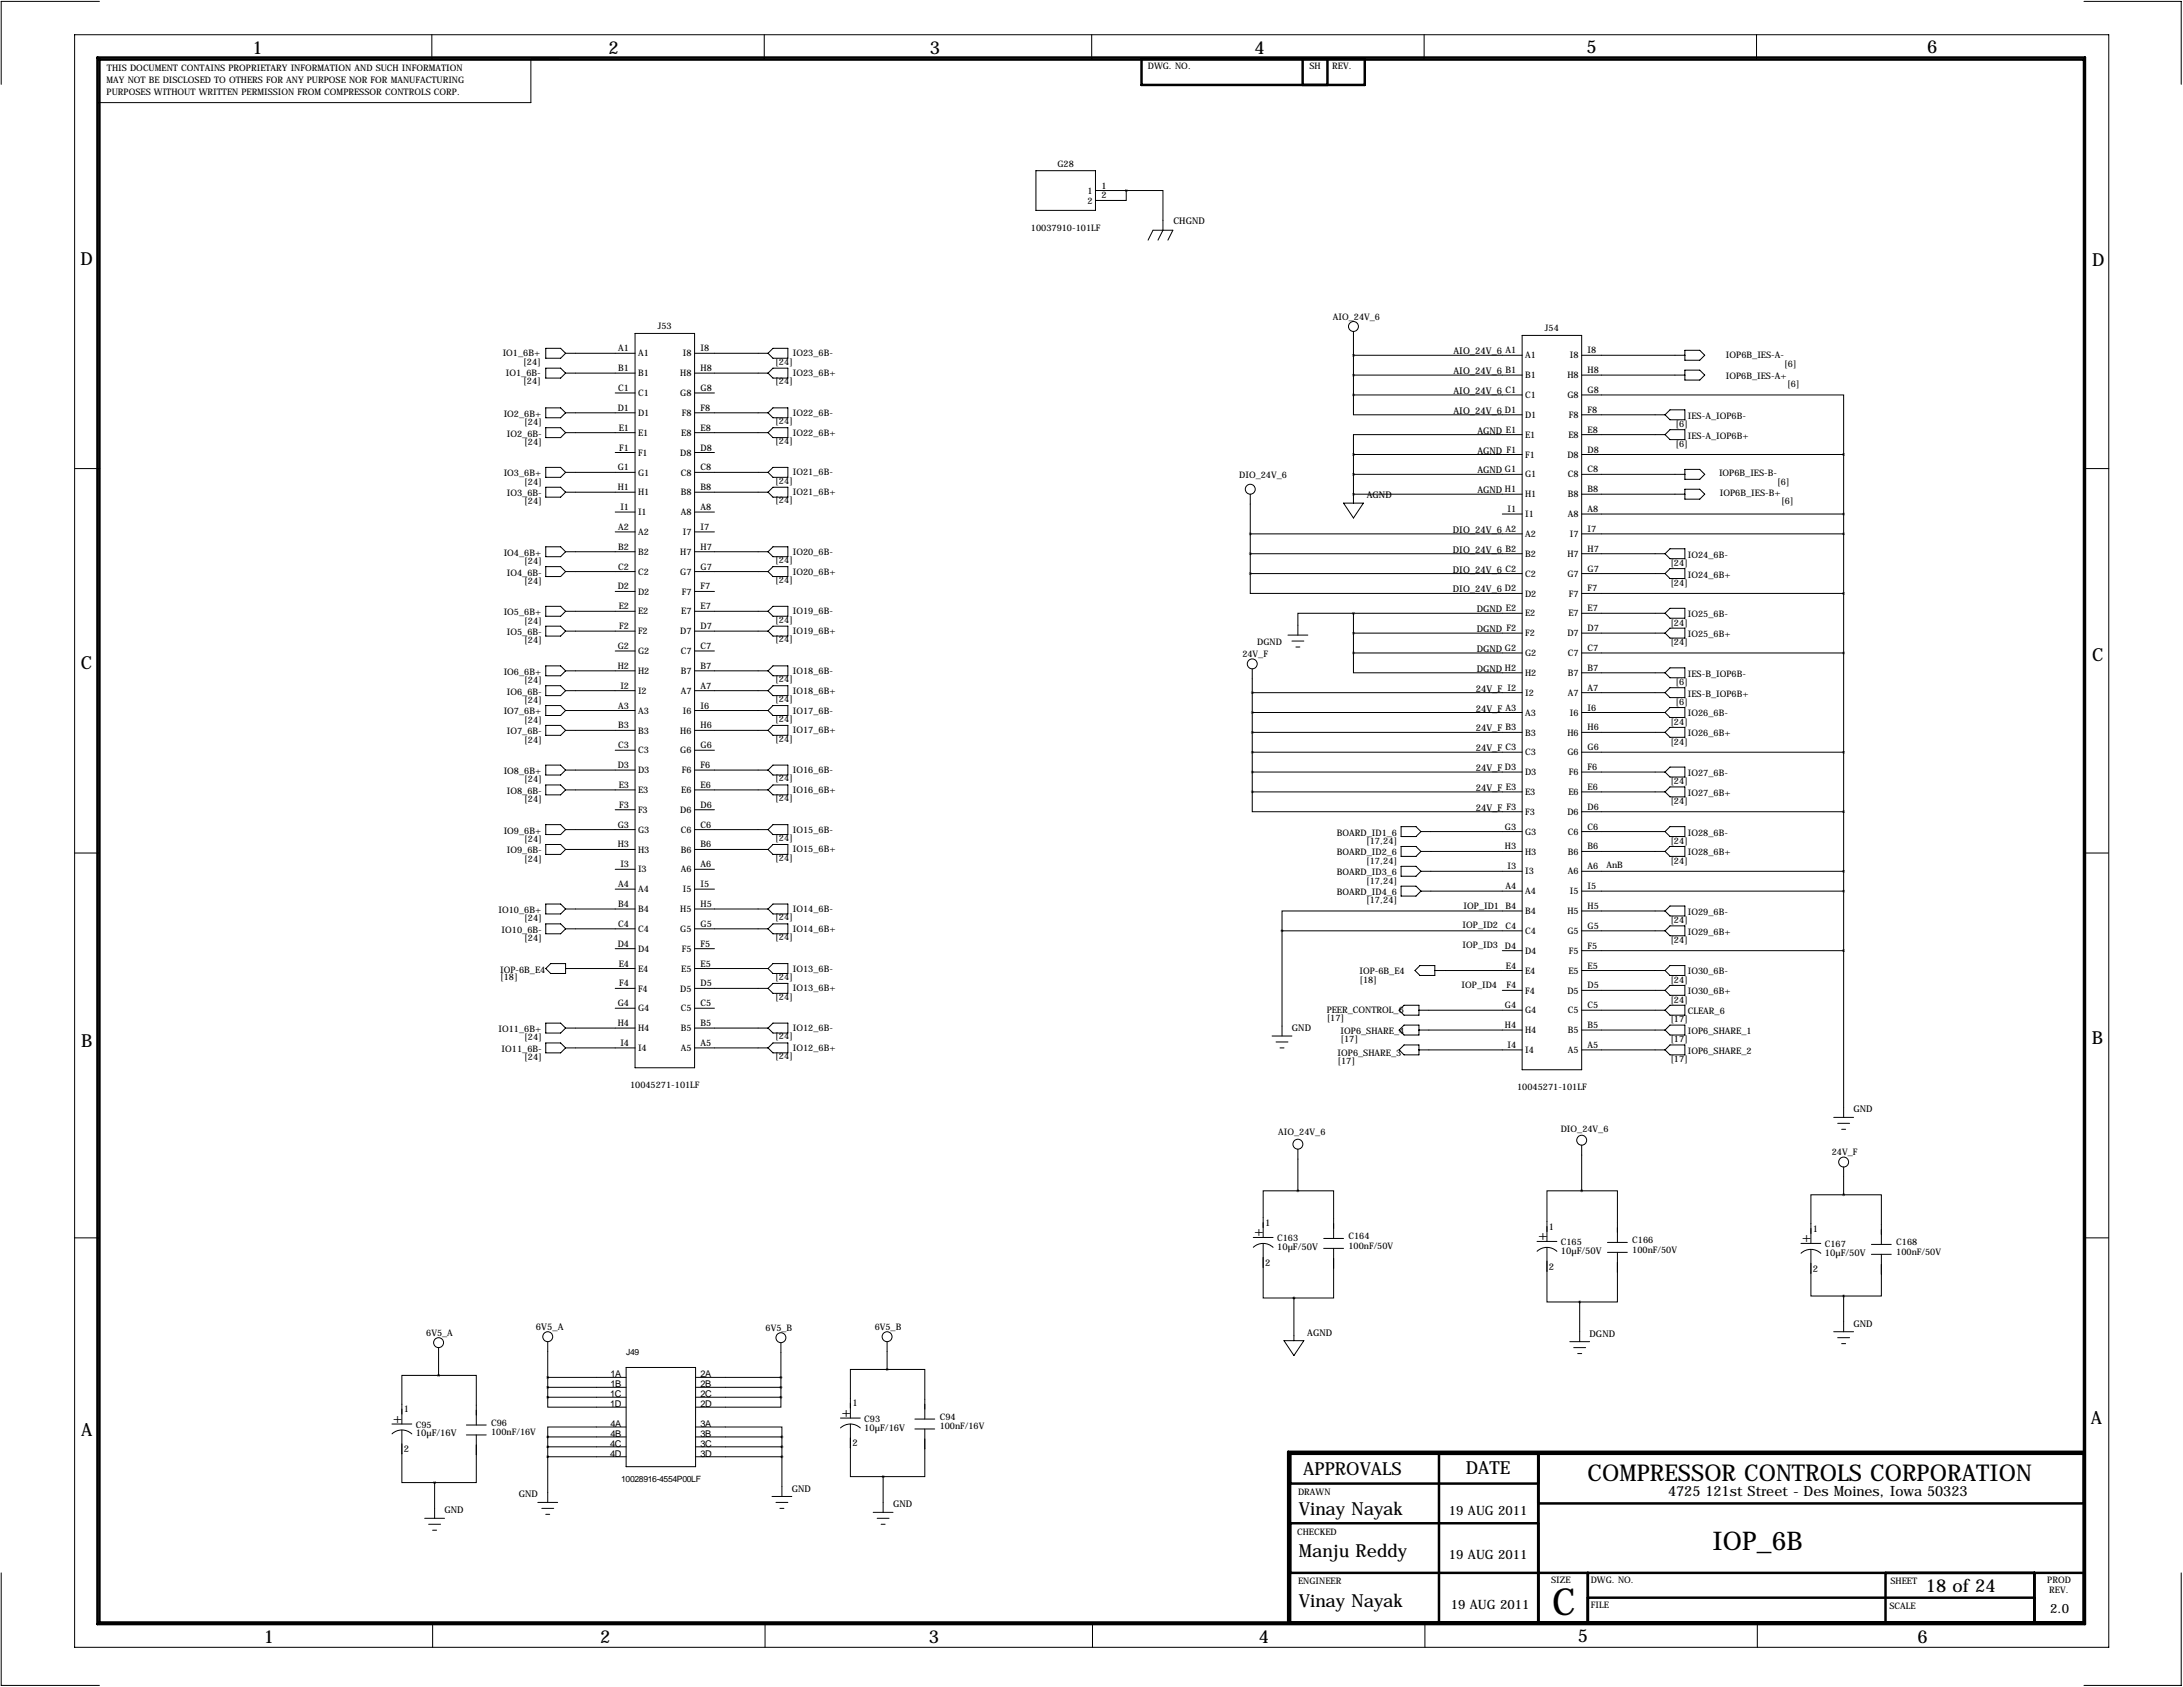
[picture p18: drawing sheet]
<svg xmlns="http://www.w3.org/2000/svg" width="559mm" height="432mm" viewBox="0 0 559 432" stroke-linecap="round" stroke-linejoin="round" font-family="sans-serif">
<defs><g id="words">
<text font-size="9.6" x="397.3" y="413.5">C</text>
<text font-size="6.6" x="438.4" y="396.7">IOP_6B</text>
<text font-size="5.9" x="406.4" y="379">COMPRESSOR CONTROLS CORPORATION</text>
<g font-size="4.6">
<text x="64.6" y="13.7">1</text>
<text x="155.8" y="13.7">2</text>
<text x="238" y="13.7">3</text>
<text x="321.1" y="13.7">4</text>
<text x="406.1" y="13.5">5</text>
<text x="493.3" y="13.5">6</text>
<text x="20.6" y="67.9">D</text>
<text x="535.6" y="68.1">D</text>
<text x="20.7" y="171.1">C</text>
<text x="535.5" y="169.2">C</text>
<text x="20.8" y="268.1">B</text>
<text x="535.4" y="267.2">B</text>
<text x="535.2" y="364.5">A</text>
<text x="20.8" y="367.5">A</text>
<text x="333.6" y="377.4">APPROVALS</text>
<text x="375.2" y="377.2">DATE</text>
<text x="332.5" y="387.9">Vinay Nayak</text>
<text x="332.5" y="398.5">Manju Reddy</text>
<text x="493" y="407.4">18 of 24</text>
<text x="332.5" y="411.2">Vinay Nayak</text>
<text x="67.5" y="420.6">1</text>
<text x="153.6" y="420.6">2</text>
<text x="237.8" y="420.6">3</text>
<text x="322.2" y="420.5">4</text>
<text x="403.9" y="420.4">5</text>
<text x="490.9" y="420.6">6</text>
</g>
<g font-size="3.6">
<text x="321.1" y="316.5">+</text>
<text x="393.7" y="317.5">+</text>
<text x="461.3" y="318">+</text>
<text x="100.6" y="364.2">+</text>
<text x="215.4" y="362.7">+</text>
<text x="427" y="383">4725 121st Street - Des Moines, Iowa 50323</text>
</g>
<g font-size="3.3">
<text x="370.8" y="387.9">19 AUG 2011</text>
<text x="370.8" y="399">19 AUG 2011</text>
<text x="371.3" y="411.7">19 AUG 2011</text>
<text x="524.8" y="412.7">2.0</text>
</g>
<g font-size="2.4">
<text x="300.4" y="57.4">CHGND</text>
<text x="372.1" y="90.7">AIO_24V_6 A1</text>
<text x="372.1" y="95.8">AIO_24V_6 B1</text>
<text x="372.1" y="100.8">AIO_24V_6 C1</text>
<text x="372.1" y="105.9">AIO_24V_6 D1</text>
<text x="378.2" y="111">AGND E1</text>
<text x="378.2" y="116.1">AGND F1</text>
<text x="378.2" y="121.2">AGND G1</text>
<text x="349.9" y="127.5">AGND</text>
<text x="378.2" y="126.2">AGND H1</text>
<text x="371.9" y="136.4">DIO_24V_6 A2</text>
<text x="371.9" y="141.5">DIO_24V_6 B2</text>
<text x="371.9" y="146.6">DIO_24V_6 C2</text>
<text x="371.9" y="151.6">DIO_24V_6 D2</text>
<text x="378" y="161.8">DGND F2</text>
<text x="378" y="156.7">DGND E2</text>
<text x="378" y="166.9">DGND G2</text>
<text x="378" y="172">DGND H2</text>
<text x="377.8" y="177">24V_F I2</text>
<text x="377.8" y="182.1">24V_F A3</text>
<text x="377.8" y="187.2">24V_F B3</text>
<text x="377.8" y="192.3">24V_F C3</text>
<text x="377.8" y="197.4">24V_F D3</text>
<text x="377.8" y="202.4">24V_F E3</text>
<text x="377.8" y="207.5">24V_F F3</text>
<text x="330.7" y="263.9">GND</text>
<text x="474.5" y="284.7">GND</text>
<text x="323.8" y="313.7">1</text>
<text x="396.5" y="314.7">1</text>
<text x="464.1" y="315.2">1</text>
<text x="323.8" y="324">2</text>
<text x="326.9" y="319.9">10µF/50V</text>
<text x="399.5" y="320.9">10µF/50V</text>
<text x="467.1" y="321.4">10µF/50V</text>
<text x="396.5" y="325">2</text>
<text x="464.1" y="325.5">2</text>
<text x="137.2" y="340.4">6V5_A</text>
<text x="334.6" y="341.9">AGND</text>
<text x="474.5" y="339.6">GND</text>
<text x="406.9" y="342.1">DGND</text>
<text x="156.3" y="352.6">1A</text>
<text x="179.3" y="352.6">2A</text>
<text x="156.1" y="357.6">1C</text>
<text x="156.3" y="355.1">1B</text>
<text x="179.3" y="355.1">2B</text>
<text x="179.3" y="357.6">2C</text>
<text x="218.2" y="359.9">1</text>
<text x="103.4" y="361.4">1</text>
<text x="156.1" y="360.2">1D</text>
<text x="156.3" y="365.3">4A</text>
<text x="179.3" y="360.2">2D</text>
<text x="179.3" y="365.3">3A</text>
<text x="103.4" y="371.7">2</text>
<text x="106.4" y="367.7">10µF/16V</text>
<text x="156.1" y="370.3">4C</text>
<text x="156.3" y="367.8">4B</text>
<text x="179.3" y="367.8">3B</text>
<text x="179.3" y="370.3">3C</text>
<text x="218.2" y="370.2">2</text>
<text x="221.2" y="366.2">10µF/16V</text>
<text x="156.1" y="372.9">4D</text>
<text x="179.3" y="372.9">3D</text>
<text x="132.8" y="383.3">GND</text>
<text x="202.7" y="381.8">GND</text>
<text x="113.8" y="387.3">GND</text>
<text x="228.6" y="385.8">GND</text>
</g>
<g font-size="2.3">
<text x="293.8" y="17.6">DWG. NO.</text>
<text x="335.2" y="17.7">SH</text>
<text x="341" y="17.7">REV.</text>
<text x="27.3" y="21.1">MAY NOT BE DISCLOSED TO OTHERS FOR ANY PURPOSE NOR FOR MANUFACTURING</text>
<text x="27.4" y="18.3">THIS DOCUMENT CONTAINS PROPRIETARY INFORMATION AND SUCH INFORMATION</text>
<text x="27.3" y="24.2">PURPOSES WITHOUT WRITTEN PERMISSION FROM COMPRESSOR CONTROLS CORP.</text>
<text x="270.7" y="42.7">G28</text>
<text x="278.3" y="49.6">1</text>
<text x="278.3" y="52.1">2</text>
<text x="281.9" y="48.3">1</text>
<text x="281.9" y="50.8">2</text>
<text x="263.9" y="59">10037910-101LF</text>
<text x="341.2" y="81.8">AIO_24V_6</text>
<text x="158.3" y="89.9">A1</text>
<text x="168.4" y="84.3">J53</text>
<text x="179.3" y="89.9">I8</text>
<text x="395.5" y="84.8">J54</text>
<text x="128.7" y="91.2">IO1_6B+</text>
<text x="134" y="93.3">[24]</text>
<text x="158.3" y="95">B1</text>
<text x="163.3" y="91.2">A1</text>
<text x="174.8" y="91.2">I8</text>
<text x="179.3" y="95">H8</text>
<text x="198.5" y="93.3">[24]</text>
<text x="202.9" y="91.2">IO23_6B-</text>
<text x="390.4" y="91.7">A1</text>
<text x="401.9" y="91.7">I8</text>
<text x="406.4" y="90.4">I8</text>
<text x="406.4" y="95.5">H8</text>
<text x="441.8" y="91.7">IOP6B_IES-A-</text>
<text x="456.7" y="93.8">[6]</text>
<text x="129.5" y="96.3">IO1_6B-</text>
<text x="134" y="98.4">[24]</text>
<text x="158.3" y="100.1">C1</text>
<text x="163.3" y="96.3">B1</text>
<text x="163.3" y="101.4">C1</text>
<text x="174.1" y="96.3">H8</text>
<text x="174.1" y="101.4">G8</text>
<text x="179.3" y="100.1">G8</text>
<text x="198.5" y="98.4">[24]</text>
<text x="202.9" y="96.3">IO23_6B+</text>
<text x="390.4" y="96.8">B1</text>
<text x="390.4" y="101.9">C1</text>
<text x="401.2" y="96.8">H8</text>
<text x="401.2" y="101.9">G8</text>
<text x="406.4" y="100.6">G8</text>
<text x="441.8" y="97">IOP6B_IES-A+</text>
<text x="457.5" y="99.1">[6]</text>
<text x="128.9" y="106.7">IO2_6B+</text>
<text x="158.1" y="105.2">D1</text>
<text x="163.3" y="106.5">D1</text>
<text x="174.5" y="106.5">F8</text>
<text x="179.3" y="105.2">F8</text>
<text x="202.9" y="106.4">IO22_6B-</text>
<text x="390.4" y="107">D1</text>
<text x="401.6" y="107">F8</text>
<text x="406.4" y="105.7">F8</text>
<text x="432.1" y="107.2">IES-A_IOP6B-</text>
<text x="129.7" y="111.8">IO2_6B-</text>
<text x="134.2" y="108.8">[24]</text>
<text x="134.2" y="113.9">[24]</text>
<text x="158.4" y="110.2">E1</text>
<text x="163.3" y="111.6">E1</text>
<text x="174.4" y="111.6">E8</text>
<text x="179.3" y="110.2">E8</text>
<text x="198.5" y="113.6">[24]</text>
<text x="198.5" y="108.5">[24]</text>
<text x="202.9" y="111.5">IO22_6B+</text>
<text x="390.4" y="112.1">E1</text>
<text x="401.5" y="112.1">E8</text>
<text x="406.4" y="110.7">E8</text>
<text x="428.9" y="109.3">[6]</text>
<text x="432.1" y="112.3">IES-A_IOP6B+</text>
<text x="158.5" y="115.3">F1</text>
<text x="163.3" y="116.6">F1</text>
<text x="174.1" y="116.6">D8</text>
<text x="179.3" y="115.3">D8</text>
<text x="390.4" y="117.1">F1</text>
<text x="401.2" y="117.1">D8</text>
<text x="406.4" y="115.8">D8</text>
<text x="428.9" y="114.4">[6]</text>
<text x="128.9" y="121.9">IO3_6B+</text>
<text x="134.2" y="124">[24]</text>
<text x="158.1" y="120.4">G1</text>
<text x="158.1" y="125.5">H1</text>
<text x="163.3" y="121.7">G1</text>
<text x="174.3" y="121.7">C8</text>
<text x="179.3" y="120.4">C8</text>
<text x="179.3" y="125.5">B8</text>
<text x="198.5" y="123.8">[24]</text>
<text x="202.9" y="121.7">IO21_6B-</text>
<text x="317.2" y="122.4">DIO_24V_6</text>
<text x="390.4" y="122.2">G1</text>
<text x="401.3" y="122.2">C8</text>
<text x="406.4" y="120.9">C8</text>
<text x="406.4" y="126">B8</text>
<text x="440" y="121.9">IOP6B_IES-B-</text>
<text x="454.9" y="124">[6]</text>
<text x="129.7" y="127">IO3_6B-</text>
<text x="134.2" y="129.1">[24]</text>
<text x="158.8" y="130.6">I1</text>
<text x="163.3" y="126.8">H1</text>
<text x="163.3" y="131.9">I1</text>
<text x="174.3" y="126.8">B8</text>
<text x="174.3" y="131.9">A8</text>
<text x="179.3" y="130.6">A8</text>
<text x="198.5" y="128.9">[24]</text>
<text x="202.9" y="126.7">IO21_6B+</text>
<text x="385.9" y="131.1">I1</text>
<text x="390.4" y="127.3">H1</text>
<text x="401.3" y="127.3">B8</text>
<text x="406.4" y="131.1">A8</text>
<text x="440.3" y="127">IOP6B_IES-B+</text>
<text x="455.9" y="129.1">[6]</text>
<text x="158.3" y="135.6">A2</text>
<text x="163.3" y="137">A2</text>
<text x="174.8" y="137">I7</text>
<text x="179.3" y="135.6">I7</text>
<text x="390.4" y="132.4">I1</text>
<text x="390.4" y="137.5">A2</text>
<text x="401.3" y="132.4">A8</text>
<text x="401.9" y="137.5">I7</text>
<text x="406.4" y="136.1">I7</text>
<text x="128.9" y="142.2">IO4_6B+</text>
<text x="158.3" y="140.7">B2</text>
<text x="163.3" y="142">B2</text>
<text x="174.1" y="142">H7</text>
<text x="179.3" y="140.7">H7</text>
<text x="202.9" y="142">IO20_6B-</text>
<text x="390.4" y="142.5">B2</text>
<text x="401.2" y="142.5">H7</text>
<text x="406.4" y="141.2">H7</text>
<text x="432.1" y="142.7">IO24_6B-</text>
<text x="129.7" y="147.3">IO4_6B-</text>
<text x="134.2" y="144.4">[24]</text>
<text x="134.2" y="149.4">[24]</text>
<text x="158.3" y="145.8">C2</text>
<text x="163.3" y="147.1">C2</text>
<text x="174.1" y="147.1">G7</text>
<text x="179.3" y="145.8">G7</text>
<text x="198.5" y="149.2">[24]</text>
<text x="198.5" y="144.1">[24]</text>
<text x="202.9" y="147.1">IO20_6B+</text>
<text x="390.4" y="147.6">C2</text>
<text x="401.2" y="147.6">G7</text>
<text x="406.4" y="146.3">G7</text>
<text x="427.6" y="144.9">[24]</text>
<text x="427.6" y="149.9">[24]</text>
<text x="432.1" y="147.8">IO24_6B+</text>
<text x="158.1" y="150.9">D2</text>
<text x="158.4" y="156">E2</text>
<text x="163.3" y="152.2">D2</text>
<text x="174.5" y="152.2">F7</text>
<text x="179.3" y="150.9">F7</text>
<text x="179.3" y="156">E7</text>
<text x="390.4" y="152.7">D2</text>
<text x="401.6" y="152.7">F7</text>
<text x="406.4" y="151.4">F7</text>
<text x="128.9" y="157.5">IO5_6B+</text>
<text x="134.2" y="159.6">[24]</text>
<text x="158.5" y="161">F2</text>
<text x="163.3" y="157.3">E2</text>
<text x="174.4" y="157.3">E7</text>
<text x="179.3" y="161">D7</text>
<text x="198.5" y="159.3">[24]</text>
<text x="202.9" y="157.2">IO19_6B-</text>
<text x="390.4" y="157.8">E2</text>
<text x="401.5" y="157.8">E7</text>
<text x="406.4" y="156.5">E7</text>
<text x="406.4" y="161.5">D7</text>
<text x="427.6" y="160.1">[24]</text>
<text x="432.1" y="158">IO25_6B-</text>
<text x="129.7" y="162.6">IO5_6B-</text>
<text x="134.2" y="164.7">[24]</text>
<text x="158.1" y="166.1">G2</text>
<text x="163.3" y="162.4">F2</text>
<text x="163.3" y="167.4">G2</text>
<text x="174.1" y="162.4">D7</text>
<text x="174.3" y="167.4">C7</text>
<text x="179.3" y="166.1">C7</text>
<text x="198.5" y="164.4">[24]</text>
<text x="202.9" y="162.3">IO19_6B+</text>
<text x="321.8" y="165.1">DGND</text>
<text x="390.4" y="162.9">F2</text>
<text x="390.4" y="167.9">G2</text>
<text x="401.2" y="162.9">D7</text>
<text x="401.3" y="167.9">C7</text>
<text x="406.4" y="166.6">C7</text>
<text x="427.6" y="165.2">[24]</text>
<text x="432.1" y="163.1">IO25_6B+</text>
<text x="128.9" y="172.7">IO6_6B+</text>
<text x="158.1" y="171.2">H2</text>
<text x="163.3" y="172.5">H2</text>
<text x="174.3" y="172.5">B7</text>
<text x="179.3" y="171.2">B7</text>
<text x="202.9" y="172.5">IO18_6B-</text>
<text x="318" y="168.1">24V_F</text>
<text x="390.4" y="173">H2</text>
<text x="401.3" y="173">B7</text>
<text x="406.4" y="171.7">B7</text>
<text x="432.1" y="173.2">IES-B_IOP6B-</text>
<text x="129.7" y="177.8">IO6_6B-</text>
<text x="134.2" y="174.8">[24]</text>
<text x="134.2" y="179.9">[24]</text>
<text x="158.8" y="176.3">I2</text>
<text x="163.3" y="177.6">I2</text>
<text x="174.3" y="177.6">A7</text>
<text x="179.3" y="176.3">A7</text>
<text x="198.5" y="179.7">[24]</text>
<text x="198.5" y="174.6">[24]</text>
<text x="202.9" y="177.5">IO18_6B+</text>
<text x="390.4" y="178.1">I2</text>
<text x="401.3" y="178.1">A7</text>
<text x="406.4" y="176.8">A7</text>
<text x="428.9" y="175.3">[6]</text>
<text x="432.1" y="178.3">IES-B_IOP6B+</text>
<text x="128.9" y="182.9">IO7_6B+</text>
<text x="134.2" y="185">[24]</text>
<text x="158.3" y="181.4">A3</text>
<text x="163.3" y="182.7">A3</text>
<text x="174.8" y="182.7">I6</text>
<text x="179.3" y="181.4">I6</text>
<text x="198.5" y="184.7">[24]</text>
<text x="202.9" y="182.6">IO17_6B-</text>
<text x="390.4" y="183.2">A3</text>
<text x="401.9" y="183.2">I6</text>
<text x="406.4" y="181.9">I6</text>
<text x="427.6" y="185.5">[24]</text>
<text x="428.9" y="180.4">[6]</text>
<text x="432.1" y="183.4">IO26_6B-</text>
<text x="129.7" y="188">IO7_6B-</text>
<text x="134.2" y="190.1">[24]</text>
<text x="158.3" y="186.4">B3</text>
<text x="158.3" y="191.5">C3</text>
<text x="163.3" y="187.8">B3</text>
<text x="174.1" y="187.8">H6</text>
<text x="179.3" y="186.4">H6</text>
<text x="179.3" y="191.5">G6</text>
<text x="198.5" y="189.8">[24]</text>
<text x="202.9" y="187.7">IO17_6B+</text>
<text x="390.4" y="188.3">B3</text>
<text x="401.2" y="188.3">H6</text>
<text x="406.4" y="186.9">H6</text>
<text x="427.6" y="190.6">[24]</text>
<text x="432.1" y="188.5">IO26_6B+</text>
<text x="158.1" y="196.6">D3</text>
<text x="163.3" y="192.8">C3</text>
<text x="163.3" y="197.9">D3</text>
<text x="174.1" y="192.8">G6</text>
<text x="174.5" y="197.9">F6</text>
<text x="179.3" y="196.6">F6</text>
<text x="202.9" y="197.9">IO16_6B-</text>
<text x="390.4" y="193.3">C3</text>
<text x="401.2" y="193.3">G6</text>
<text x="406.4" y="192">G6</text>
<text x="406.4" y="197.1">F6</text>
<text x="128.9" y="198.1">IO8_6B+</text>
<text x="129.7" y="203.2">IO8_6B-</text>
<text x="134.2" y="200.2">[24]</text>
<text x="158.4" y="201.7">E3</text>
<text x="163.3" y="203">E3</text>
<text x="174.4" y="203">E6</text>
<text x="179.3" y="201.7">E6</text>
<text x="198.5" y="200">[24]</text>
<text x="202.9" y="202.9">IO16_6B+</text>
<text x="390.4" y="198.4">D3</text>
<text x="390.4" y="203.5">E3</text>
<text x="401.5" y="203.5">E6</text>
<text x="401.6" y="198.4">F6</text>
<text x="406.4" y="202.2">E6</text>
<text x="427.6" y="200.7">[24]</text>
<text x="432.1" y="198.6">IO27_6B-</text>
<text x="432.1" y="203.7">IO27_6B+</text>
<text x="134.2" y="205.3">[24]</text>
<text x="158.5" y="206.8">F3</text>
<text x="163.3" y="208.1">F3</text>
<text x="174.1" y="208.1">D6</text>
<text x="179.3" y="206.8">D6</text>
<text x="198.5" y="205.1">[24]</text>
<text x="390.4" y="208.6">F3</text>
<text x="401.2" y="208.6">D6</text>
<text x="406.4" y="207.3">D6</text>
<text x="427.6" y="205.8">[24]</text>
<text x="128.9" y="213.4">IO9_6B+</text>
<text x="134.2" y="215.5">[24]</text>
<text x="158.1" y="211.8">G3</text>
<text x="163.3" y="213.2">G3</text>
<text x="174.3" y="213.2">C6</text>
<text x="179.3" y="211.8">C6</text>
<text x="198.5" y="215.2">[24]</text>
<text x="202.9" y="213.1">IO15_6B-</text>
<text x="342.2" y="213.9">BOARD_ID1_6</text>
<text x="349.7" y="216">[17,24]</text>
<text x="385.2" y="212.3">G3</text>
<text x="390.4" y="213.7">G3</text>
<text x="401.3" y="213.7">C6</text>
<text x="406.4" y="212.3">C6</text>
<text x="427.6" y="216">[24]</text>
<text x="432.1" y="213.9">IO28_6B-</text>
<text x="129.7" y="218.4">IO9_6B-</text>
<text x="134.2" y="220.6">[24]</text>
<text x="158.1" y="216.9">H3</text>
<text x="158.8" y="222">I3</text>
<text x="163.3" y="218.2">H3</text>
<text x="174.3" y="218.2">B6</text>
<text x="179.3" y="216.9">B6</text>
<text x="179.3" y="222">A6</text>
<text x="198.5" y="220.3">[24]</text>
<text x="202.9" y="218.2">IO15_6B+</text>
<text x="342.2" y="218.9">BOARD_ID2_6</text>
<text x="349.7" y="221.1">[17,24]</text>
<text x="385.2" y="217.4">H3</text>
<text x="390.4" y="218.7">H3</text>
<text x="401.3" y="218.7">B6</text>
<text x="406.4" y="217.4">B6</text>
<text x="427.6" y="221.1">[24]</text>
<text x="432.1" y="218.9">IO28_6B+</text>
<text x="158.3" y="227.1">A4</text>
<text x="163.3" y="223.3">I3</text>
<text x="174.3" y="223.3">A6</text>
<text x="179.3" y="227.1">I5</text>
<text x="342.2" y="224">BOARD_ID3_6</text>
<text x="349.7" y="226.1">[17,24]</text>
<text x="385.3" y="227.6">A4</text>
<text x="385.9" y="222.5">I3</text>
<text x="390.4" y="223.8">I3</text>
<text x="401.3" y="223.8">A6</text>
<text x="406.4" y="222.5">A6</text>
<text x="406.4" y="227.6">I5</text>
<text x="411.2" y="222.2">AnB</text>
<text x="127.6" y="233.7">IO10_6B+</text>
<text x="158.3" y="232.2">B4</text>
<text x="163.3" y="228.4">A4</text>
<text x="163.3" y="233.5">B4</text>
<text x="174.1" y="233.5">H5</text>
<text x="174.8" y="228.4">I5</text>
<text x="179.3" y="232.2">H5</text>
<text x="202.9" y="233.4">IO14_6B-</text>
<text x="342.2" y="229.1">BOARD_ID4_6</text>
<text x="349.7" y="231.2">[17,24]</text>
<text x="374.6" y="232.7">IOP_ID1 B4</text>
<text x="390.4" y="228.9">A4</text>
<text x="390.4" y="234">B4</text>
<text x="401.2" y="234">H5</text>
<text x="401.9" y="228.9">I5</text>
<text x="406.4" y="232.7">H5</text>
<text x="128.4" y="238.8">IO10_6B-</text>
<text x="134.2" y="235.8">[24]</text>
<text x="158.3" y="237.2">C4</text>
<text x="163.3" y="238.6">C4</text>
<text x="174.1" y="238.6">G5</text>
<text x="179.3" y="237.2">G5</text>
<text x="198.5" y="235.5">[24]</text>
<text x="202.9" y="238.5">IO14_6B+</text>
<text x="374.4" y="237.5">IOP_ID2</text>
<text x="385.3" y="237.7">C4</text>
<text x="390.4" y="239.1">C4</text>
<text x="401.2" y="239.1">G5</text>
<text x="406.4" y="237.7">G5</text>
<text x="427.6" y="236.3">[24]</text>
<text x="432.1" y="234.2">IO29_6B-</text>
<text x="432.1" y="239.3">IO29_6B+</text>
<text x="134.2" y="240.9">[24]</text>
<text x="158.1" y="242.3">D4</text>
<text x="163.3" y="243.6">D4</text>
<text x="174.5" y="243.6">F5</text>
<text x="179.3" y="242.3">F5</text>
<text x="198.5" y="240.6">[24]</text>
<text x="374.4" y="242.6">IOP_ID3</text>
<text x="385.2" y="242.8">D4</text>
<text x="390.4" y="244.1">D4</text>
<text x="401.6" y="244.1">F5</text>
<text x="406.4" y="242.8">F5</text>
<text x="427.6" y="241.4">[24]</text>
<text x="128" y="248.9">IOP-6B_E4</text>
<text x="128" y="250.8">[18]</text>
<text x="158.4" y="247.4">E4</text>
<text x="163.3" y="248.7">E4</text>
<text x="174.4" y="248.7">E5</text>
<text x="179.3" y="247.4">E5</text>
<text x="198.5" y="250.8">[24]</text>
<text x="202.9" y="248.7">IO13_6B-</text>
<text x="348" y="249.4">IOP-6B_E4</text>
<text x="348" y="251.5">[18]</text>
<text x="385.5" y="247.9">E4</text>
<text x="390.4" y="249.2">E4</text>
<text x="401.5" y="249.2">E5</text>
<text x="406.4" y="247.9">E5</text>
<text x="427.6" y="251.5">[24]</text>
<text x="432.1" y="249.4">IO30_6B-</text>
<text x="158.1" y="257.6">G4</text>
<text x="158.5" y="252.5">F4</text>
<text x="163.3" y="253.8">F4</text>
<text x="174.1" y="253.8">D5</text>
<text x="179.3" y="252.5">D5</text>
<text x="179.3" y="257.6">C5</text>
<text x="198.5" y="255.9">[24]</text>
<text x="202.9" y="253.7">IO13_6B+</text>
<text x="374.1" y="253">IOP_ID4</text>
<text x="385.6" y="253">F4</text>
<text x="390.4" y="254.3">F4</text>
<text x="401.2" y="254.3">D5</text>
<text x="406.4" y="253">D5</text>
<text x="427.6" y="256.6">[24]</text>
<text x="432.1" y="254.5">IO30_6B+</text>
<text x="158.1" y="262.6">H4</text>
<text x="163.3" y="258.9">G4</text>
<text x="163.3" y="263.9">H4</text>
<text x="174.3" y="258.9">C5</text>
<text x="174.3" y="263.9">B5</text>
<text x="179.3" y="262.6">B5</text>
<text x="202.9" y="263.9">IO12_6B-</text>
<text x="339.6" y="259.3">PEER_CONTROL_6</text>
<text x="339.6" y="261.5">[17]</text>
<text x="385.2" y="258.1">G4</text>
<text x="385.2" y="263.1">H4</text>
<text x="390.4" y="259.4">G4</text>
<text x="401.3" y="259.4">C5</text>
<text x="406.4" y="258.1">C5</text>
<text x="406.4" y="263.1">B5</text>
<text x="427.6" y="261.7">[17]</text>
<text x="432.1" y="259.6">CLEAR_6</text>
<text x="127.6" y="264.2">IO11_6B+</text>
<text x="128.4" y="269.2">IO11_6B-</text>
<text x="134.2" y="266.3">[24]</text>
<text x="158.8" y="267.7">I4</text>
<text x="163.3" y="269">I4</text>
<text x="174.3" y="269">A5</text>
<text x="179.3" y="267.7">A5</text>
<text x="198.5" y="266">[24]</text>
<text x="202.9" y="269">IO12_6B+</text>
<text x="343.2" y="264.7">IOP6_SHARE_4</text>
<text x="343.2" y="266.8">[17]</text>
<text x="385.9" y="268.2">I4</text>
<text x="390.4" y="264.5">H4</text>
<text x="390.4" y="269.5">I4</text>
<text x="401.3" y="264.5">B5</text>
<text x="401.3" y="269.5">A5</text>
<text x="406.4" y="268.2">A5</text>
<text x="427.6" y="266.8">[17]</text>
<text x="432.1" y="264.7">IOP6_SHARE_1</text>
<text x="432.1" y="269.7">IOP6_SHARE_2</text>
<text x="134.2" y="271.4">[24]</text>
<text x="198.5" y="271.1">[24]</text>
<text x="342.4" y="270.3">IOP6_SHARE_3</text>
<text x="342.4" y="272.4">[17]</text>
<text x="427.6" y="271.9">[17]</text>
<text x="161.3" y="278.5">10045271-101LF</text>
<text x="388.4" y="279">10045271-101LF</text>
<text x="327.2" y="290.6">AIO_24V_6</text>
<text x="399.5" y="289.8">DIO_24V_6</text>
<text x="468.9" y="295.7">24V_F</text>
<text x="326.9" y="317.8">C163</text>
<text x="345.2" y="317.2">C164</text>
<text x="345.2" y="319.6">100nF/50V</text>
<text x="399.5" y="318.8">C165</text>
<text x="417.8" y="318.3">C166</text>
<text x="417.8" y="320.6">100nF/50V</text>
<text x="467.1" y="319.3">C167</text>
<text x="485.4" y="318.8">C168</text>
<text x="485.4" y="321.1">100nF/50V</text>
<text x="109.1" y="341.9">6V5_A</text>
<text x="196" y="340.6">6V5_B</text>
<text x="223.9" y="340.4">6V5_B</text>
<text x="106.4" y="365.5">C95</text>
<text x="125.7" y="365">C96</text>
<text x="221.2" y="364">C93</text>
<text x="240.5" y="363.5">C94</text>
<text x="240.5" y="365.8">100nF/16V</text>
<text x="125.7" y="367.4">100nF/16V</text>
<text x="332.3" y="382.8">DRAWN</text>
<text x="332" y="392.9">CHECKED</text>
<text x="332.3" y="405.4">ENGINEER</text>
<text x="397.1" y="405.1">SIZE</text>
<text x="407.2" y="405.1">DWG. NO.</text>
<text x="483.9" y="405.4">SHEET</text>
<text x="524.1" y="405.1">PROD</text>
<text x="524.6" y="407.7">REV.</text>
<text x="407.2" y="411.5">FILE</text>
<text x="483.7" y="411.7">SCALE</text>
</g>
<g font-size="2.2">
<text x="160.3" y="346.7">J49</text>
<text x="159" y="379.2">10028916-4554P00LF</text>
</g>
</g></defs>
<g fill="none" stroke="#000" stroke-width=".26">
<path d="M19.1 8.9h520.7v412.7h-520.7zM25.5 .4h-25.2v21.2M110.5 8.9v6.3M143.1 15.2h-7.2v11.1h-110.9M195.6 8.9v6.3M279.5 8.9v6.3M364.5 8.9v6.3M449.6 8.9v6.3M533.5 .4h24.8v21.2M265.2 43.7h15.2v10.1h-15.2zM280.4 48.8h7.9M288.3 48.8v2.5h-7.9"/>
<path d="M288.3 48.8h9.4v10.1l-1.3 2.6M293.9 61.5l1.2-2.6h5.1l-1.2 2.6M139.7 89.2h3.8l1.3 1.2-1.3 1.3h-3.8zM139.7 94.2h3.8l1.3 1.3-1.3 1.3h-3.8zM144.8 90.4h17.8M144.8 95.5h17.8M162.6 85.3h15.2v188h-15.2zM177.8 90.4h18.8M177.8 95.5h18.8M196.6 95.5l1.3-1.3h3.8v2.6h-3.8zM197.9 89.2h3.8v2.5h-3.8l-1.3-1.3zM346.5 90.9h43.1"/>
<path d="M346.5 96h43.1M346.5 84.8v16.3M389.6 85.9h15.3v187.9h-15.3zM404.9 90.9h26.4M404.9 96h26.4M431.3 89.7h3.8l1.3 1.2-1.3 1.3h-3.8zM431.3 94.7h3.8l1.3 1.3-1.3 1.3h-3.8zM19.2 119.9h6.4M139.7 104.4h3.8l1.3 1.3-1.3 1.2h-3.8zM139.7 109.5h3.8l1.3 1.2-1.3 1.3h-3.8zM139.7 119.6h3.8l1.3 1.3-1.3 1.3h-3.8zM144.8 105.7h17.8"/>
<path d="M144.8 110.7h17.8M157.5 100.6h5.1M157.5 115.8h5.1M177.8 100.6h5.1M177.8 105.7h18.8M177.8 110.7h18.8M177.8 115.8h5.1M197.9 104.4h3.8v2.5h-3.8l-1.3-1.2zM197.9 109.5h3.8v2.5h-3.8l-1.3-1.3zM197.9 119.6h3.8v2.6h-3.8l-1.3-1.3zM346.5 101.1v5.1h43.1M346.5 101.1h43.1"/>
<path d="M346.5 116.3h43.1M346.5 116.3v12.5M389.6 111.3h-43.1v5M404.9 101.1h67v15.2M404.9 106.2h21.3M404.9 111.3h21.3M404.9 116.3h67M426.2 111.3l1.3-1.3h3.8v2.5h-3.8zM427.5 104.9h3.8v2.5h-3.8l-1.3-1.2zM471.9 116.3v169.7M533.4 119.9h6.4M139.7 124.7h3.8l1.3 1.3-1.3 1.3h-3.8z"/>
<path d="M139.7 140h3.8l1.3 1.2-1.3 1.3h-3.8zM144.8 120.9h17.8M144.8 126h17.8M157.5 131.1h5.1M157.5 136.1h5.1M177.8 120.9h18.8M177.8 126h18.8M177.8 131.1h5.1M177.8 136.1h5.1M197.9 124.7h3.8v2.6h-3.8l-1.3-1.3zM197.9 140h3.8v2.5h-3.8l-1.3-1.3zM320 136.7h69.6"/>
<path d="M320 126.5v20.3M343.9 128.8h5.1l-2.5 3.8zM346.5 121.4h43.1M346.5 126.5h43.1M384.6 131.6h5M404.9 121.4h26.4M404.9 126.5h26.4M404.9 131.6h67M404.9 136.7h67M431.3 120.1h3.8l1.3 1.3-1.3 1.3h-3.8zM431.3 125.2h3.8l1.3 1.3-1.3 1.3h-3.8zM139.7 145h3.8l1.3 1.3-1.3 1.3h-3.8z"/>
<path d="M139.7 155.2h3.8l1.3 1.3-1.3 1.2h-3.8zM144.8 141.2h17.8M144.8 146.3h17.8M144.8 156.5h17.8M157.5 151.4h5.1M177.8 141.2h18.8M177.8 146.3h18.8M177.8 151.4h5.1M177.8 156.5h18.8M197.9 145h3.8v2.6h-3.8l-1.3-1.3zM197.9 155.2h3.8v2.5h-3.8l-1.3-1.2zM320 146.8v5.1h69.6"/>
<path d="M320 141.7h69.6M320 146.8h69.6M346.5 157h-14.3v5.6M346.5 157h43.1M346.5 157v10.1M404.9 141.7h21.3M404.9 146.8h21.3M404.9 151.9h67M404.9 157h21.3M426.2 146.8l1.3-1.3h3.8v2.6h-3.8zM427.5 140.5h3.8v2.5h-3.8l-1.3-1.3zM427.5 155.7h3.8v2.5h-3.8l-1.3-1.2z"/>
<path d="M139.7 160.3h3.8l1.3 1.2-1.3 1.3h-3.8zM139.7 170.4h3.8l1.3 1.3-1.3 1.3h-3.8zM139.7 175.5h3.8l1.3 1.3-1.3 1.3h-3.8zM144.8 161.5h17.8M144.8 171.7h17.8M144.8 176.8h17.8M157.5 166.6h5.1M177.8 161.5h18.8M177.8 166.6h5.1M177.8 171.7h18.8M177.8 176.8h18.8M197.9 160.3h3.8v2.5h-3.8l-1.3-1.3z"/>
<path d="M197.9 170.4h3.8v2.6h-3.8l-1.3-1.3zM197.9 175.5h3.8v2.6h-3.8l-1.3-1.3zM320.5 177.3h69.1M320.5 171.2v31.5M329.7 162.6h5.1M330.7 164.1h3.1M331.7 165.6h1M346.5 167.1v5.1h43.1M346.5 162.1h43.1M346.5 167.1h43.1M404.9 162.1h21.3M404.9 167.1h67"/>
<path d="M404.9 172.2h21.3M404.9 177.3h21.3M426.2 162.1l1.3-1.3h3.8v2.5h-3.8zM426.2 172.2l1.3-1.3h3.8v2.6h-3.8zM426.2 177.3l1.3-1.3h3.8v2.6h-3.8zM139.7 180.6h3.8l1.3 1.3-1.3 1.2h-3.8zM139.7 185.7h3.8l1.3 1.2-1.3 1.3h-3.8zM139.7 195.8h3.8l1.3 1.3-1.3 1.3h-3.8zM144.8 181.9h17.8M144.8 186.9h17.8M144.8 197.1h17.8M157.5 192h5.1"/>
<path d="M177.8 181.9h18.8M177.8 186.9h18.8M177.8 192h5.1M177.8 197.1h18.8M197.9 180.6h3.8v2.5h-3.8l-1.3-1.2zM197.9 185.7h3.8v2.5h-3.8l-1.3-1.3zM197.9 195.8h3.8v2.6h-3.8l-1.3-1.3zM320.5 182.4h69.1M320.5 187.5h69.1M320.5 192.5h69.1M320.5 197.6h69.1M404.9 182.4h21.3"/>
<path d="M404.9 187.5h21.3M404.9 192.5h67M404.9 197.6h21.3M426.2 187.5l1.3-1.3h3.8v2.5h-3.8zM426.2 197.6l1.3-1.3h3.8v2.6h-3.8zM427.5 181.1h3.8v2.5h-3.8l-1.3-1.2zM19 218.3h6.5M139.7 200.9h3.8l1.3 1.3-1.3 1.3h-3.8zM139.7 211.1h3.8l1.3 1.2-1.3 1.3h-3.8zM139.7 216.2h3.8l1.3 1.2-1.3 1.3h-3.8zM144.8 202.2h17.8M144.8 212.3h17.8"/>
<path d="M144.8 217.4h17.8M157.5 207.3h5.1M177.8 202.2h18.8M177.8 207.3h5.1M177.8 212.3h18.8M177.8 217.4h18.8M197.9 200.9h3.8v2.6h-3.8l-1.3-1.3zM197.9 211.1h3.8v2.5h-3.8l-1.3-1.3zM197.9 216.2h3.8v2.5h-3.8l-1.3-1.3zM320.5 202.7v5.1h69.1M320.5 202.7h69.1M358.6 211.6h3.9l1.2 1.3-1.2 1.2h-3.9z"/>
<path d="M358.6 216.7h3.9l1.2 1.2-1.2 1.3h-3.9zM363.7 212.9h25.9M363.7 217.9h25.9M404.9 202.7h21.3M404.9 207.8h67M404.9 212.9h21.3M404.9 217.9h21.3M426.2 202.7l1.3-1.3h3.8v2.6h-3.8zM426.2 212.9l1.3-1.3h3.8v2.5h-3.8zM427.5 216.7h3.8v2.5h-3.8l-1.3-1.3zM533.3 218.3h6.4M139.7 231.4h3.8l1.3 1.3-1.3 1.2h-3.8z"/>
<path d="M139.7 236.5h3.8l1.3 1.2-1.3 1.3h-3.8zM144.8 232.7h17.8M144.8 237.7h17.8M157.5 222.5h5.1M157.5 227.6h5.1M177.8 222.5h5.1M177.8 227.6h5.1M177.8 232.7h18.8M177.8 237.7h18.8M197.9 231.4h3.8v2.5h-3.8l-1.3-1.2zM197.9 236.5h3.8v2.5h-3.8l-1.3-1.3zM328.2 238.3h61.4"/>
<path d="M328.2 238.3v26.9M358.6 221.7h3.9l1.2 1.3-1.2 1.3h-3.9zM358.6 226.8h3.9l1.2 1.3-1.2 1.3h-3.9zM363.7 223h25.9M363.7 228.1h25.9M389.6 233.2h-61.4v5.1M404.9 223h67M404.9 228.1h67M404.9 233.2h21.3M404.9 238.3h21.3M426.2 238.3l1.3-1.3h3.8v2.5h-3.8zM427.5 231.9h3.8v2.5h-3.8l-1.3-1.2z"/>
<path d="M139.7 247.9l1.3-1.3h3.8v2.6h-3.8zM144.8 247.9h17.8M157.5 242.8h5.1M157.5 253h5.1M157.5 258.1h5.1M177.8 242.8h5.1M177.8 247.9h18.8M177.8 253h18.8M177.8 258.1h5.1M196.6 247.9l1.3-1.3h3.8v2.6h-3.8zM197.9 251.7h3.8v2.6h-3.8l-1.3-1.3zM359.4 257.3h3.8v2.5h-3.8l-1.3-1.2z"/>
<path d="M362.2 248.4l1.3-1.3h3.8v2.6h-3.8zM363.2 258.6h26.4M367.3 248.4h22.3M384.6 243.3h5M384.6 253.5h5M404.9 243.3h67M404.9 248.4h21.3M404.9 253.5h21.3M404.9 258.6h21.3M426.2 248.4l1.3-1.3h3.8v2.6h-3.8zM427.5 252.2h3.8v2.6h-3.8l-1.3-1.3zM427.5 257.3h3.8v2.5h-3.8l-1.3-1.2z"/>
<path d="M139.7 261.9h3.8l1.3 1.2-1.3 1.3h-3.8zM139.7 267h3.8l1.3 1.2-1.3 1.3h-3.8zM144.8 263.1h17.8M144.8 268.2h17.8M177.8 263.1h18.8M177.8 268.2h18.8M197.9 261.9h3.8v2.5h-3.8l-1.3-1.3zM197.9 267h3.8v2.5h-3.8l-1.3-1.3zM325.6 265.2h5.1M326.6 266.7h3.1M327.7 268.2h1M359.4 262.4h3.8v2.5h-3.8l-1.3-1.2z"/>
<path d="M359.4 267.5h3.8v2.5h-3.8l-1.3-1.3zM363.2 263.7h26.4M363.2 268.7h26.4M404.9 263.7h21.3M404.9 268.7h21.3M426.2 263.7l1.3-1.3h3.8v2.5h-3.8zM427.5 267.5h3.8v2.5h-3.8l-1.3-1.3zM332.2 294.1v10.7M404.9 293.1v11.7M469.4 286h5.1M470.4 287.5h3.1M471.4 289.1h1"/>
<path d="M471.9 298.7v7.1M19 316.8h6.5M320.8 316.7h5.1M320.8 319.3a3.7 3.7 0 0 1 5.1 0M323.3 318.3v13.9h7.9M332.2 304.8h-8.9v11.9M332.2 304.8h9.2v12.2M338.8 317h5.1M338.8 319.5h5.1M341.4 319.5v12.7h-10.2M393.4 317.8h5.1M396 319.3v13.9h8.4"/>
<path d="M404.9 304.8h-8.9v13M404.9 304.8h9.1v13.2M411.5 318h5.1M461 318.3h5.1M463.5 319.8v11.9h8.4M471.9 305.8h-8.4v12.5M471.9 305.8h9.7v12.7M479 318.5h5.1M533.3 316.8h6.4M331.2 332.2v11M393.5 320.3a3.7 3.7 0 0 1 5 0M404.4 333.2v10.2"/>
<path d="M411.5 320.5h5.1M414 320.5v12.7h-9.6M461 320.8a3.7 3.7 0 0 1 5.1 0M471.9 331.7v9.2M479 321.1h5.1M481.6 321.1v10.6h-9.7M112.3 352h-9.4v12.5M112.3 352h9.6v12.7M112.3 344.9v7.1M140.2 357.6v2.6h20.1M140.2 352.6h20.1M140.2 355.1h20.1"/>
<path d="M140.2 357.6h20.1M140.2 343.4v14.2M160.3 350h17.8v25.4h-17.8zM178.1 352.6h21.8M178.1 355.1h21.8M178.1 357.6h21.8M199.9 357.6v2.6h-21.8M199.9 343.7v13.9M227.1 350.5h-9.4v12.5M227.1 350.5h9.6v12.7M227.1 343.4v7.1M328.7 343.2h5.1l-2.6 3.8z"/>
<path d="M401.8 343.4h5.1M402.8 344.9h3.1M403.9 346.5h1M469.4 340.9h5.1M470.4 342.4h3.1M471.4 343.9h1M100.3 364.5h5.1M100.3 367a3.7 3.7 0 0 1 5.1 0M102.9 366v13.5h8.4M111.3 379.5v9.1M119.4 364.7h5.1M119.4 367.3h5.1"/>
<path d="M121.9 367.3v12.2h-10.6M140.2 372.9h20.1M140.2 367.8h20.1M140.2 370.3h20.1M140.2 367.8v16.8M160.3 365.3h-20.1v2.5M178.1 365.3h22.1v2.5M178.1 372.9h22.1M178.1 367.8h22.1M178.1 370.3h22.1M200.2 367.8v15.2M215.1 363h5.1"/>
<path d="M215.1 365.5a3.7 3.7 0 0 1 5.1 0M217.7 364.5v13.5h8.4M226.1 378v9.1M234.2 363.2h5.1M234.2 365.8h5.1M236.7 365.8v12.2h-10.6M108.7 388.6h5.1M109.7 390.1h3.1M110.7 391.7h1.1M137.7 384.6h5M138.7 386.1h3M139.7 387.6h1"/>
<path d="M197.6 383h5.1M198.6 384.6h3.1M199.6 386.1h1.1M223.5 387.1h5.1M224.5 388.6h3.1M225.6 390.1h1M.3 402.6v28.8h25.2M110.7 415.3v6.3M195.8 415.3v6.3M279.7 415.3v6.3M364.7 415.3v6.3M449.8 415.3v6.3"/>
<path d="M558.3 402.6v28.8h-24.8"/>
<circle cx="346.5" cy="83.6" r="1.27"/>
<circle cx="320" cy="125.2" r="1.27"/>
<circle cx="320.5" cy="169.9" r="1.27"/>
<circle cx="332.2" cy="292.9" r="1.27"/>
<circle cx="404.9" cy="291.8" r="1.27"/>
<circle cx="471.9" cy="297.4" r="1.27"/>
<circle cx="112.3" cy="343.7" r="1.27"/>
<circle cx="140.2" cy="342.1" r="1.27"/>
<circle cx="199.9" cy="342.4" r="1.27"/>
<circle cx="227.1" cy="342.1" r="1.27"/>
</g>
<g fill="none" stroke="#000" stroke-width=".63">
<path d="M24.9 14.7h508.8v401h-508.8zM25.5 15.2h508v400.1h-508zM292.2 15h57.2v6.7h-57.2zM333.5 21.7v-6.7h6.3v6.7M330.3 379.7h63.5M368.4 372.1v43.2M393.8 372.1v43.2M533.5 372.1h-203.2v43.2M533.5 371.6h-203.8v43.7M330.3 389.9h63.5M393.8 384.8h139.7M330.3 402.6h203.2"/>
<path d="M406.5 402.6v12.7M406.5 408.9h114.3M482.7 402.6v12.7M520.8 402.6v12.7"/>
</g>
<path d="M226 378a.05 .05 0 0 0 .1 0 .05 .05 0 0 0-.1 0zM111.2 379.5a.05 .05 0 0 0 .1 0 .05 .05 0 0 0-.1 0zM112.2 352a.05 .05 0 0 0 .1 0 .05 .05 0 0 0-.1 0zM471.9 243.3a.05 .05 0 0 0 .1 0 .05 .05 0 0 0-.1 0zM471.9 192.5a.05 .05 0 0 0 .1 0 .05 .05 0 0 0-.1 0zM471.9 151.9a.05 .05 0 0 0 .1 0 .05 .05 0 0 0-.1 0zM471.9 228.1a.05 .05 0 0 0 .1 0 .05 .05 0 0 0-.1 0zM471.9 207.8a.05 .05 0 0 0 .1 0 .05 .05 0 0 0-.1 0zM471.9 167.1a.05 .05 0 0 0 .1 0 .05 .05 0 0 0-.1 0zM471.9 136.7a.05 .05 0 0 0 .1 0 .05 .05 0 0 0-.1 0zM471.9 131.6a.05 .05 0 0 0 .1 0 .05 .05 0 0 0-.1 0zM471.9 116.3a.05 .05 0 0 0 .1 0 .05 .05 0 0 0-.1 0zM332.2 304.8a.05 .05 0 0 0 .1 0 .05 .05 0 0 0-.1 0zM404.3 333.2a.05 .05 0 0 0 .1 0 .05 .05 0 0 0-.1 0zM471.9 305.8a.05 .05 0 0 0 .1 0 .05 .05 0 0 0-.1 0zM471.9 331.7a.05 .05 0 0 0 .1 0 .05 .05 0 0 0-.1 0zM346.4 90.9a.05 .05 0 0 0 .1 0 .05 .05 0 0 0-.1 0zM320 136.7a.05 .05 0 0 0 .1 0 .05 .05 0 0 0-.1 0zM320.5 177.3a.05 .05 0 0 0 .1 0 .05 .05 0 0 0-.1 0zM320.5 182.4a.05 .05 0 0 0 .1 0 .05 .05 0 0 0-.1 0zM320.5 187.5a.05 .05 0 0 0 .1 0 .05 .05 0 0 0-.1 0zM320.5 192.5a.05 .05 0 0 0 .1 0 .05 .05 0 0 0-.1 0zM320.5 197.6a.05 .05 0 0 0 .1 0 .05 .05 0 0 0-.1 0zM346.4 96a.05 .05 0 0 0 .1 0 .05 .05 0 0 0-.1 0zM346.4 101.1a.05 .05 0 0 0 .1 0 .05 .05 0 0 0-.1 0zM346.4 116.3a.05 .05 0 0 0 .1 0 .05 .05 0 0 0-.1 0zM346.4 121.4a.05 .05 0 0 0 .1 0 .05 .05 0 0 0-.1 0zM320 141.7a.05 .05 0 0 0 .1 0 .05 .05 0 0 0-.1 0zM320 146.8a.05 .05 0 0 0 .1 0 .05 .05 0 0 0-.1 0zM346.4 162.1a.05 .05 0 0 0 .1 0 .05 .05 0 0 0-.1 0zM346.4 167.1a.05 .05 0 0 0 .1 0 .05 .05 0 0 0-.1 0zM346.4 126.5a.05 .05 0 0 0 .1 0 .05 .05 0 0 0-.1 0zM346.4 157a.05 .05 0 0 0 .1 0 .05 .05 0 0 0-.1 0zM320.5 202.7a.05 .05 0 0 0 .1 0 .05 .05 0 0 0-.1 0zM328.1 238.3a.05 .05 0 0 0 .1 0 .05 .05 0 0 0-.1 0zM471.9 223a.05 .05 0 0 0 .1 0 .05 .05 0 0 0-.1 0zM200.1 367.8a.05 .05 0 0 0 .1 0 .05 .05 0 0 0-.1 0zM200.1 370.3a.05 .05 0 0 0 .1 0 .05 .05 0 0 0-.1 0zM200.1 372.9a.05 .05 0 0 0 .1 0 .05 .05 0 0 0-.1 0z" fill="#000" stroke="#000" stroke-width=".63"/>
<use href="#words"/>
</svg>
